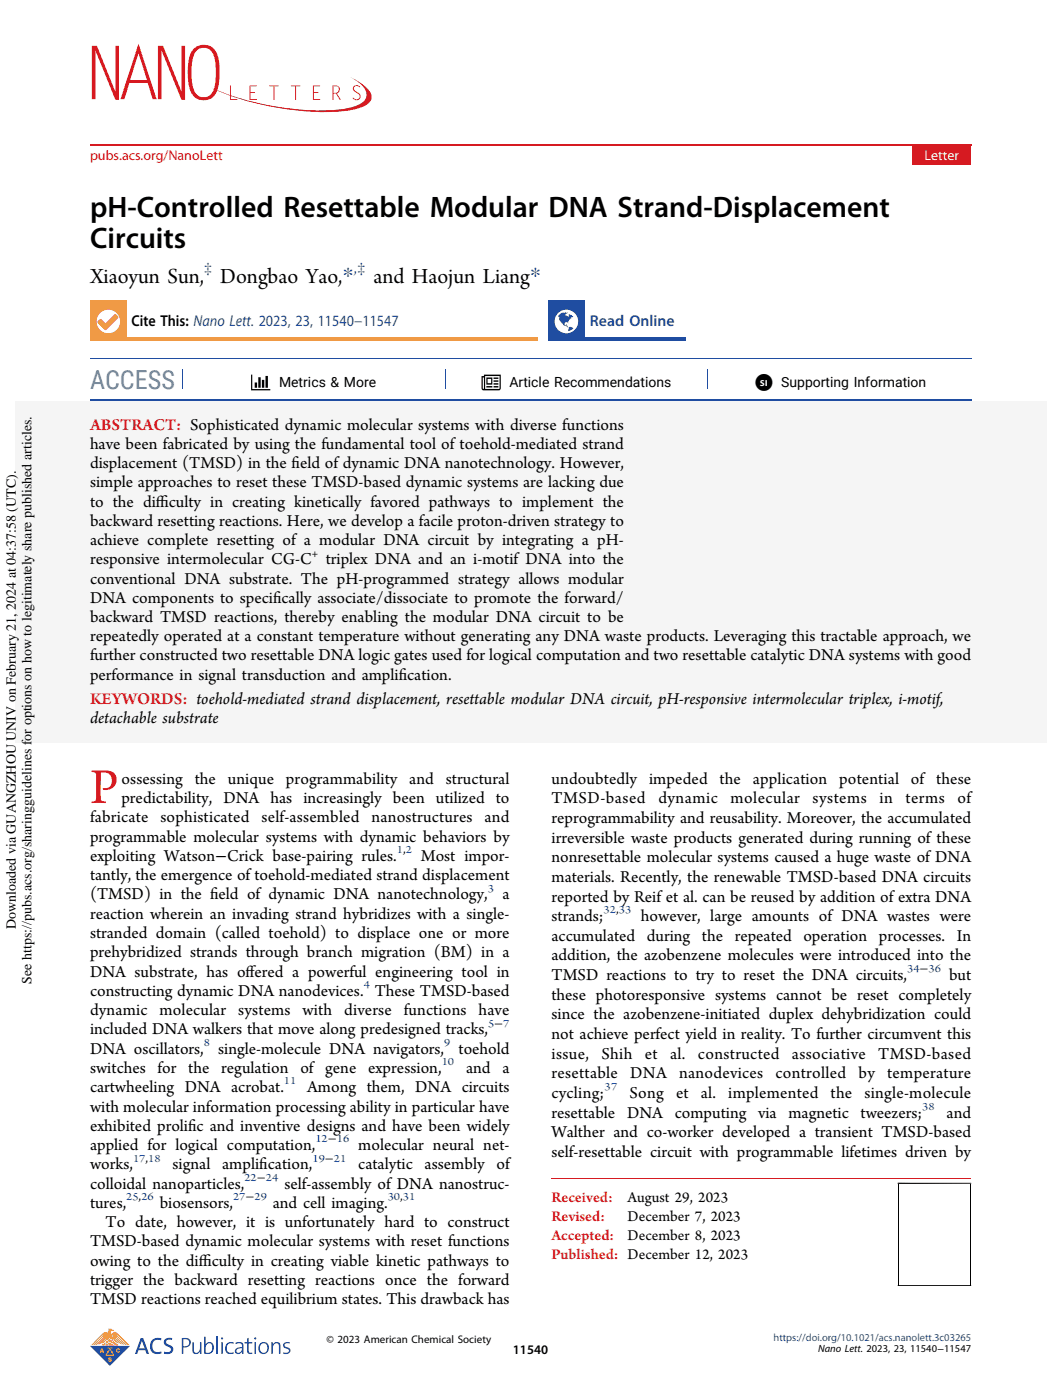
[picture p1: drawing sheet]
<svg xmlns="http://www.w3.org/2000/svg" width="214mm" height="283mm" viewBox="0 0 214 283" stroke-linecap="round" stroke-linejoin="round" font-family="sans-serif">
<defs><g id="words">
<text font-size="10.6" fill="#d61a21" x="18.2" y="162">P</text>
<g font-size="6">
<text x="18.2" y="43.7">pH-Controlled Resettable Modular DNA Strand-Displacement</text>
<text x="18.2" y="50.1">Circuits</text>
</g>
<text font-size="5.3" fill="#4094d1" x="18.2" y="78.4">ACCESS</text>
<g font-size="4.6">
<text x="18.2" y="57.1">Xiaoyun Sun,</text>
<text x="44.4" y="57.1">Dongbao Yao,*</text>
<text x="75.4" y="57.1">and Haojun Liang*</text>
</g>
<text font-size="4.4" x="152" y="78.3">*</text>
<g font-size="3.5" fill="#d61a21">
<text x="18.2" y="86.7">ABSTRACT: Sophisticated dynamic molecular systems with diverse functions</text>
<text x="18.2" y="142.1">KEYWORDS: toehold-mediated strand displacement, resettable modular DNA circuit, pH-responsive intermolecular triplex, i-motif,</text>
</g>
<g font-size="3.5">
<text x="18.2" y="90.6">have been fabricated by using the fundamental tool of toehold-mediated strand</text>
<text x="18.2" y="94.5">displacement (TMSD) in the f</text>
<text x="58.8" y="94.5">ield of dynamic DNA nanotechnology. However,</text>
<text x="18.2" y="98.4">simple approaches to reset these TMSD-based dynamic systems are lacking due</text>
<text x="18.2" y="102.2">to the dif</text>
<text x="18.2" y="106.1">backward resetting reactions. Here, we develop a facile proton-driven strategy to</text>
<text x="31.5" y="102.2">f</text>
<text x="31.5" y="102.2">iculty in creating kinetically favored pathways to implement the</text>
<text x="18.2" y="113.9">responsive intermolecular CG-C</text>
<text x="18.2" y="110">achieve complete resetting of a modular DNA circuit by integrating a pH-</text>
<text x="65.7" y="113.9">triplex DNA and an i-motif DNA into the</text>
<text x="18.2" y="117.8">conventional DNA substrate. The pH-programmed strategy allows modular</text>
<text x="18.2" y="121.6">DNA components to specif</text>
<text x="18.2" y="125.5">backward TMSD reactions, thereby enabling the modular DNA circuit to be</text>
<text x="55.1" y="121.6">ically associate/dissociate to promote the forward/</text>
<text x="18.2" y="129.4">repeatedly operated at a constant temperature without generating any DNA waste products. Leveraging this tractable approach, we</text>
<text x="18.2" y="133.3">further constructed two resettable DNA logic gates used for logical computation and two resettable catalytic DNA systems with good</text>
<text x="18.2" y="137.2">performance in signal transduction and amplif</text>
<text x="80.5" y="137.2">ication.</text>
<text x="18.2" y="146">detachable substrate</text>
<text x="24.5" y="158.2">ossessing the unique programmability and structural</text>
<text x="111.3" y="158.2">undoubtedly impeded the application potential of these</text>
<text x="18.2" y="165.9">fabricate sophisticated self-assembled nanostructures and</text>
<text x="24.5" y="162.1">predictability, DNA has increasingly been utilized to</text>
<text x="111.3" y="162.1">TMSD-based</text>
<text x="111.3" y="166.1">reprogrammability and reusability. Moreover, the accumulated</text>
<text x="132.8" y="162.1">dynamic</text>
<text x="147.4" y="162.1">molecular</text>
<text x="164" y="162.1">systems</text>
<text x="177.5" y="162.1">in</text>
<text x="182.7" y="162.1">terms</text>
<text x="193.2" y="162.1">of</text>
<text x="18.2" y="169.8">programmable molecular systems with dynamic behaviors by</text>
<text x="18.2" y="173.7">exploiting Watson−Crick base-pairing rules.</text>
<text x="84.9" y="173.7">Most impor-</text>
<text x="111.3" y="170.1">irreversible waste products generated during running of these</text>
<text x="18.2" y="177.6">tantly, the emergence oftoehold-mediated strand displacement</text>
<text x="111.3" y="174">nonresettable molecular systems caused a huge waste of DNA</text>
<text x="111.3" y="178">materials. Recently, the renewable TMSD-based DNA circuits</text>
<text x="18.2" y="181.5">(TMSD) in the f</text>
<text x="18.2" y="185.4">reaction wherein an invading strand hybridizes with a single-</text>
<text x="42.4" y="181.5">ield of dynamic DNA nanotechnology,</text>
<text x="101.4" y="181.5">a</text>
<text x="111.3" y="185.9">strands;</text>
<text x="111.3" y="181.9">reported by Reif et al. can be reused by addition of extra DNA</text>
<text x="129.3" y="185.9">however, large amounts of DNA wastes were</text>
<text x="18.2" y="189.3">stranded domain (called toehold) to displace one or more</text>
<text x="111.3" y="189.9">accumulated during the repeated operation processes. In</text>
<text x="18.2" y="193.2">prehybridized strands through branch migration (BM) in a</text>
<text x="18.2" y="197.1">DNA substrate, has of</text>
<text x="49.6" y="197.1">fered a powerful engineering tool in</text>
<text x="111.3" y="193.8">addition, the azobenzene molecules were introduced into the</text>
<text x="111.3" y="197.8">TMSD reactions to try to reset the DNA circuits,</text>
<text x="191.5" y="197.8">but</text>
<text x="18.2" y="201">constructing dynamic DNA nanodevices. These TMSD-based</text>
<text x="111.3" y="201.8">these photoresponsive systems cannot be reset completely</text>
<text x="18.2" y="204.9">dynamic molecular systems with diverse functions have</text>
<text x="18.2" y="208.8">included DNA walkers that move along predesigned tracks,</text>
<text x="111.3" y="205.7">since the azobenzene-initiated duplex dehybridization could</text>
<text x="111.3" y="209.7">not achieve perfect yield in reality. To further circumvent this</text>
<text x="18.2" y="212.6">DNA oscillators,</text>
<text x="44" y="212.6">single-molecule DNA navigators,</text>
<text x="92.5" y="212.6">toehold</text>
<text x="111.3" y="213.7">issue,</text>
<text x="121.4" y="213.7">Shih</text>
<text x="130.1" y="213.7">et</text>
<text x="135.2" y="213.7">al.</text>
<text x="140.8" y="213.7">constructed</text>
<text x="159.8" y="213.7">associative</text>
<text x="177.2" y="213.7">TMSD-based</text>
<text x="18.2" y="216.5">switches for the regulation of gene expression,</text>
<text x="18.2" y="220.4">cartwheeling DNA acrobat.</text>
<text x="62" y="220.4">Among them, DNA circuits</text>
<text x="94" y="216.5">and a</text>
<text x="111.3" y="217.6">resettable</text>
<text x="111.3" y="221.6">cycling;</text>
<text x="127" y="221.6">Song et al. implemented the</text>
<text x="127.2" y="217.6">DNA nanodevices controlled</text>
<text x="173.2" y="217.6">by temperature</text>
<text x="174.4" y="221.6">single-molecule</text>
<text x="18.2" y="224.3">with molecular information processing ability in particular have</text>
<text x="111.3" y="225.6">resettable DNA computing via magnetic tweezers;</text>
<text x="191" y="225.6">and</text>
<text x="18.2" y="228.2">exhibited prolif</text>
<text x="18.2" y="232.1">applied for logical computation,</text>
<text x="38" y="228.2">ic and inventive designs and have been widely</text>
<text x="72.3" y="232.1">molecular neural net-</text>
<text x="111.3" y="229.5">Walther and co-worker developed a transient TMSD-based</text>
<text x="111.3" y="233.5">self-resettable circuit with programmable lifetimes driven by</text>
<text x="18.2" y="239.9">colloidal nanoparticles,</text>
<text x="18.2" y="236">works,</text>
<text x="34.8" y="236">signal amplif</text>
<text x="52.3" y="236">ication,</text>
<text x="57.4" y="239.9">self-assembly of DNA nanostruc-</text>
<text x="72.3" y="236">catalytic assembly of</text>
<text x="18.2" y="243.8">tures,</text>
<text x="32.2" y="243.8">biosensors,</text>
<text x="55" y="243.8">and cell imaging.</text>
<text x="18.2" y="251.6">TMSD-based dynamic molecular systems with reset functions</text>
<text x="21.3" y="247.7">To date, however, it is unfortunately hard to construct</text>
<text x="18.2" y="255.4">owing to the dif</text>
<text x="40.1" y="255.4">f</text>
<text x="40.1" y="255.4">iculty in creating viable kinetic pathways to</text>
<text x="18.2" y="259.3">trigger the backward resetting reactions once the forward</text>
<text x="18.2" y="263.2">TMSD reactions reached equilibrium states. This drawback has</text>
</g>
<g font-size="3.2">
<text x="26.5" y="65.8">Cite This: Nano Lett. 2023, 23, 11540−11547</text>
<text x="126.6" y="242.5">August 29, 2023</text>
<text x="126.6" y="246.4">December 7, 2023</text>
<text x="126.6" y="250.2">December 8, 2023</text>
</g>
<text font-size="3.2" fill="#1f4da1" x="119" y="65.8">Read Online</text>
<g font-size="3.2" fill="#d61a21">
<text x="111.3" y="242.5">Received:</text>
<text x="111.3" y="246.4">Revised:</text>
<text x="111.3" y="250.2">Accepted:</text>
<text x="111.3" y="254.1">Published: December 12, 2023</text>
</g>
<g font-size="3.1" fill="#0d54a6">
<text x="41.1" y="55.1">‡</text>
<text x="71.4" y="55.1">,‡</text>
</g>
<text font-size="2.8" fill="#d61a21" x="18.2" y="32.3">pubs.acs.org/NanoLett</text>
<text font-size="2.8" fill="#fff" x="186.5" y="32.3">Letter</text>
<g font-size="2.8">
<text x="56.3" y="78.1">Metrics &amp; More</text>
<text x="102.8" y="78.1">Article Recommendations</text>
<text x="157.6" y="78.1">Supporting Information</text>
<text x="3.2" y="187.5" transform="rotate(-90 3.2 187.5)">Downloaded via GUANGZHOU UNIV on February 21, 2024 at 04:37:58 (UTC).</text>
<text x="6.3" y="198.5" transform="rotate(-90 6.3 198.5)">See https://pubs.acs.org/sharingguidelines for options on how to legitimately share published articles.</text>
</g>
<text font-size="2.6" x="103.5" y="273.3">11540</text>
<text font-size="2.4" fill="#fff" x="153.3" y="78">sı</text>
<text font-size="2.4" x="62.9" y="112.5">+</text>
<g font-size="2.4" fill="#0d54a6">
<text x="80.1" y="172.2">1,2</text>
<text x="98.4" y="179.9">3</text>
<text x="121.8" y="184.3">32,33</text>
<text x="183" y="196.2">34−36</text>
<text x="73.4" y="199.4">4</text>
<text x="98.5" y="207.2">5−7</text>
<text x="41.1" y="211.1">8</text>
<text x="89.1" y="215">10</text>
<text x="89.6" y="211.1">9</text>
<text x="57.3" y="218.9">11</text>
<text x="122" y="220">37</text>
<text x="186.1" y="224">38</text>
<text x="63.6" y="230.5">12−16</text>
<text x="26.8" y="234.4">17,18</text>
<text x="49.3" y="238.3">22−24</text>
<text x="63" y="234.4">19−21</text>
<text x="25.5" y="242.2">25,26</text>
<text x="47" y="242.2">27−29</text>
<text x="78.2" y="242.2">30,31</text>
</g>
<text font-size="2.2" x="65.9" y="271.1">© 2023 American Chemical Society</text>
<text font-size="2.1" fill="#0d54a6" x="156.1" y="270.6">https://doi.org/10.1021/acs.nanolett.3c03265</text>
<text font-size="2.1" x="165.1" y="272.9">Nano Lett. 2023, 23, 11540−11547</text>
</g></defs>
<path d="M18.2 60.7h7.4v8h-7.4z" fill="#f0993d"/>
<path d="M110.6 60.7h7.4v8h-7.4z" fill="#1f4da1"/>
<path d="M3.1 80.9h208.1v73.4h-208.1z" fill="#f5f5f5"/>
<g fill="#f0993d">
<path d="M18.2 68h7.4v.7h-7.4z"/>
<path d="M25.6 68h82.9v.7h-82.9z"/>
</g>
<g fill="#1f4da1">
<path d="M110.6 68h7.4v.7h-7.4z"/>
<path d="M118 68h20.5v.7h-20.5z"/>
</g>
<path d="M18.2 72.4h177.8M36.8 74.6v3.8M89.8 74.6v3.8M142.8 74.6v3.8" fill="none" stroke="#1f4da1" stroke-width=".2"/>
<path d="M18.2 80.7h177.8" fill="none" stroke="#1f4da1" stroke-width=".35"/>
<path d="M3.1 149.9h208.1v4.4h-208.1z" fill="#fff"/>
<g fill="#fff">
<path d="M20.1 64.4h.4l.8 .9 1.9-1.9 .3 .1 .4 .5-2.6 2.6-1.6-1.5v-.2zM19.5 64.9a2.38 2.38 0 0 0 4.7 0 2.38 2.38 0 0 0-4.7 0z"/>
<path d="M111.9 64.9a2.4 2.4 0 0 0 4.8 0 2.4 2.4 0 0 0-4.8 0zM112.9 63.4l.4-.3 .2 .1 .1-.2-.2 .1 .2-.1 .4 .2v-.2l.3 .2 .2-.2 .1 .2-.3 .1a.22 .22 0 0 0-.2 .3 .22 .22 0 0 0 .3 .1l.3 .3 .1-.6 .3 .2 .2-.1 .3 .3a.26 .26 0 0 1-.1 .3 .26 .26 0 0 1-.3 0l-.1 .1 .2-.1v.1a.88 .88 0 0 0-.6 1l-.2-.2-.5 .1a.24 .24 0 0 0-.1 .3 .24 .24 0 0 0 .3 .1h.2l-.1 .2h.2l.1 .5-.2-.3-.7-.3-.4-.6 .1 .3-.2-.3a.83 .83 0 0 1-.4-.9l-.2-.3zM114.7 66.1l.4-.1 .6 .2-1.1 .6z"/>
</g>
<g fill="#000">
<path d="M51.4 77.2v1.1h.5v-1.1zM52.1 76.1v2.2h.5v-2.2zM50.7 75.6v3.2h3.8v-.3h-3.6v-2.9zM52.8 76.7v1.6h.5v-1.6zM53.6 75.9v2.4h.5v-2.4z"/>
<path d="M98.4 76.5h.7v.8h-.7zM98.1 77.9v.3h1.2v-.3zM98.1 76.2v1.4h1.2v-1.4zM99.6 77.9v.3h1v-.3zM99.6 77.3v.3h1v-.3zM99.6 76.8v.2h1v-.2zM99.6 76.2v.3h1v-.3zM97.4 76.2h.2v2.1l-.1 .2-.1-.2zM97.9 75.9h2.9v2.5l-2.9 .1zM97.2 75.9v2.4l.1 .4 3.4 .1 .3-.2v-3h-3.4v.3z"/>
</g>
<path d="M111.3 237.9h84.7" fill="none" stroke="#d61a21" stroke-width=".35"/>
<path d="M111.3 238.1h84.7v.5h-84.7z" fill="#fff"/>
<path d="M181.1 238.7l.2 .3h-.2zM196 238.7v.3h-.2zM181.1 259.3h.2l-.2 .2zM195.8 259.3h.2v.2z" fill="#000"/>
<path d="M181.1 238.8h14.9M181.2 239v20.3M195.9 239v20.3M181.1 259.4h14.9" fill="none" stroke="#000" stroke-width=".2"/>
<path d="M18.2 29.3h177.8" fill="none" stroke="#d61a21" stroke-width=".35"/>
<path d="M184.1 29.3h11.9v3.8h-11.9z" fill="#d61a21"/>
<path d="M18.2 271.6h8l-4 4.1z" fill="#0054a5"/>
<path d="M22.3 272v.2l.4-.1v-.1zM23.6 272.2a.45 .45 0 0 0-.1 .7 .45 .45 0 0 0 .7-.2l-.4 .1-.1-.2 .1-.3 .4 .2a.43 .43 0 0 0-.6-.3zM18.2 271.5l.7-.2 1.8-1.8-2 2 .6-.2 1.6-1.5-1.7 1.6 .5-.1 1.4-1.3-1.4 1.4a2.93 2.93 0 0 0 1.6-1.2l-1 1 .5-.2 .7-.5 .2 .1 .3-.5 .3 .3 .3-.1v.5a2.37 2.37 0 0 0-.2-1.9l.1-.3 .5 .1-.1-.3-.5-.1h.2l-.6-.3-.3 .9 .3 .6a.72 .72 0 0 0-.6-.6 .72 .72 0 0 0-.8 .2zM20.6 271.2v.4h.5l.1-.5 .2 .1 .2-.3 .1 .2 .2-.5 .2 .3 .3-.1 .2 .3v-.1l.3 .3 .2-.2 .2 .5 .6-.1-.2-.3v.2l-.2-.4-.1 .2-.1-.3h-.3l-.1-.4-.3 .4-.1-.5-.3 .2-.1-.4-.4 .6-.2-.2-.1 .5-.3-.2-.3 .5zM22.9 268.9l-.3 .3 .2 .5a1.34 1.34 0 0 0 1 1.4l.4 .1-1-1 1.2 1.1 .4 .1-1.4-1.4a4.1 4.1 0 0 0 1.8 1.4l-1.7-1.6 .1-.1a4 4 0 0 0 2.1 1.7l-2-2 1.2 1.2a1.47 1.47 0 0 0 1.3 .8l-2.6-2.4-.4-.2zM21.7 272v.1a.7 .7 0 0 1 .7 .7l.4 .6h-1.3l.4-.4 .2-.5-.1-.2-.3 .4-.4 .8 .5 .2h.8a.29 .29 0 0 0 .3-.1 .29 .29 0 0 0 0-.4l-.2-.5-.6-.7zM21.9 270.8v.8h1.3l-.1-.4-.3 .2-.1-.3-.1 .2-.3-.4-.2 .2zM20.4 272.1l-.3 .9 .3-.1 .6 .1-.3-.9zM20.6 272.4v.3h-.1zM21.9 274v.4l.4 .2-.5-.1a.35 .35 0 0 0 .4 .3 .35 .35 0 0 0 .3-.5l-.4-.1h.5a.4 .4 0 0 0-.3-.3 .4 .4 0 0 0-.4 .1zM21.3 271.3l-.1 .3h.6l-.2-.5-.1 .3z" fill="#ffcd34"/>
<g fill="#0054a5">
<path d="M30.6 270.5a1.96 1.96 0 0 1 2-.4l-.1 .4a1.22 1.22 0 0 0-1.4 .2 1.22 1.22 0 0 0-.3 1.4 1.14 1.14 0 0 0 1.7 .6l.1 .4a1.57 1.57 0 0 1-1.8-.1 1.57 1.57 0 0 1-.5-1.8z"/>
<path d="M33.2 270.3l.6-.3h.6h.4l-.1 .4a.67 .67 0 0 0-.8 0 .67 .67 0 0 0-.3 .7l.3 .2a1.13 1.13 0 0 1 1 1.3 1.43 1.43 0 0 1-1.8 .6v-.4l.7 .1a.55 .55 0 0 0 .6-.2 .55 .55 0 0 0 0-.6l-.3-.2a1.12 1.12 0 0 1-1-1.3z"/>
<path d="M38.8 270.9h.3v1.5a.49 .49 0 0 0 .5 .6 .89 .89 0 0 0 .7-1v-1.1h.3v2.3h-.3l.1-.5a.8 .8 0 0 1-.9 .6 .8 .8 0 0 1-.7-.8z"/>
<path d="M28.4 270h.5l1.2 3.2h-.5l-.3-.7h-1.4l-.2 .7h-.5zM28.6 270.5l-.5 1.6h1.1z"/>
<path d="M36.7 270h.5a1.02 1.02 0 0 1 1.3 1 1.02 1.02 0 0 1-1.4 .9h-.1v1.3h-.3zM37 270.3v1.4a.8 .8 0 0 0 1.2-.7 .8 .8 0 0 0-1.2-.7z"/>
<path d="M41.2 269.8h.3l-.1 1.6a.89 .89 0 0 1 1.1-.5 .89 .89 0 0 1 .6 1 1.35 1.35 0 0 1-1.9 1.3zM41.9 271.2a1.8 1.8 0 0 0-.4 1.8 .99 .99 0 0 0 1.1-.2 .99 .99 0 0 0 .2-1.2l-.3-.5z"/>
</g>
<path d="M43.8 269.8v3.4" fill="none" stroke="#0054a5" stroke-width=".3"/>
<g fill="#0054a5">
<path d="M45.8 271.1l1-.2 .4 .1-.1 .2a.93 .93 0 0 0-1.1 .1 .93 .93 0 0 0-.2 1.1 .91 .91 0 0 0 1.3 .5l.1 .2a1.16 1.16 0 0 1-1.4-.1 1.16 1.16 0 0 1-.3-1.3z"/>
<path d="M49.9 270.1l.3-.1v.9h.7v.2h-.7v1.7l.1 .2h.6v.2l-.3 .1a.58 .58 0 0 1-.7-.7v-1.5h-.6v-.2h.6z"/>
<path d="M54.7 270.9h.3v.5a.8 .8 0 0 1 .9-.6 .8 .8 0 0 1 .7 .8v1.6h-.3v-1.5a.49 .49 0 0 0-.5-.6 .89 .89 0 0 0-.8 1v1.1h-.3z"/>
<path d="M57.3 271l.7-.2 .5 .1-.1 .2h-.4l-.5 .2v.4a1.25 1.25 0 0 1 1.1 .8 1.06 1.06 0 0 1-1.5 .7l.1-.3 .3 .1a.61 .61 0 0 0 .8-.4l-.1-.3a1.22 1.22 0 0 1-1.1-.8z"/>
<path d="M44.6 270.1a.21 .21 0 0 1 .4 0 .21 .21 0 0 1-.4 0zM44.7 270.9h.3v2.3h-.3z"/>
<path d="M47.5 271l.5-.1a.8 .8 0 0 1 1.1 .7v1.6h-.3l.1-.5a.74 .74 0 0 1-.9 .6 .74 .74 0 0 1-.6-.9 .74 .74 0 0 1 .9-.5h.5v-.2a.64 .64 0 0 0-.3-.6 .64 .64 0 0 0-.7 .1l-.2 .1zM47.7 272.4a.4 .4 0 0 0 .4 .6 .84 .84 0 0 0 .7-.9h-.5z"/>
<path d="M51.3 270.1a.21 .21 0 0 1 .4 0 .21 .21 0 0 1-.4 0zM51.4 270.9h.3v2.3h-.3z"/>
<path d="M52.5 271.1a1.09 1.09 0 0 1 1.4 0 1.09 1.09 0 0 1 .3 1.3 1.09 1.09 0 0 1-1.4 .8 1.09 1.09 0 0 1-.6-1.5zM52.7 271.3a.97 .97 0 0 0-.2 1.1 .97 .97 0 0 0 1 .6 .97 .97 0 0 0 .5-1.2 .97 .97 0 0 0-1.1-.7z"/>
</g>
<path d="M18.2 7.9h62v21h-62z" fill="#fff"/>
<path d="M18.2 4.8h57.1v22.5h-57.1z" fill="#fff"/>
<g fill="#d71920">
<path d="M18.5 9.3h1.1l3.7 9.2v-9.2h.7v10.8h-.7l-4-9.9-.1 9.8h-.7z"/>
<path d="M31.9 9.3h1l3.7 9.2v-9.2h.7v10.8h-.7l-4-9.9v9.8h-.7z"/>
<path d="M46.4 17.2h.2v2.8h1.3v.2h-1.5z"/>
<path d="M50.4 17.2h1.4v.2h-1.2v1.2h.9v.1h-.9v1.3h1.2v.2h-1.4z"/>
<path d="M54.3 17.2h1.9v.2h-.8v2.8h-.2v-2.8h-.9z"/>
<path d="M58.7 17.2h1.9v.2h-.9v2.8h-.2v-2.8h-.8z"/>
<path d="M63.1 17.2h1.5v.2h-1.3v1.2h.9v.1h-.9v1.3h1.3v.2h-1.5z"/>
<path d="M71.4 17.4a.97 .97 0 0 1 1.3 .1l-.1 .2a.6 .6 0 0 0-1-.2 .6 .6 0 0 0 .3 1l.2 .1a.86 .86 0 0 1 .5 1.4 .86 .86 0 0 1-1.5-.2l.2-.1a.68 .68 0 0 0 1.1 .2 .68 .68 0 0 0-.4-1.1 .85 .85 0 0 1-.6-1.4z"/>
<path d="M27.9 8.8l-3.6 11.2h.8l1-3.3h3.7l1 3.3h.8zM27.9 10.7l1.8 5.5h-3.4z"/>
<path d="M39 10a7.5 7.5 0 0 0-1.1 4.6 7.6 7.6 0 0 0 1.2 4.8 2.88 2.88 0 0 0 4.8-1.3 13.7 13.7 0 0 0-.1-7.3 2.89 2.89 0 0 0-4.8-.8zM39.6 10.2a2.08 2.08 0 0 1 3.6 1.1 12.8 12.8 0 0 1-.3 7.3 2.07 2.07 0 0 1-2.1 1 2.07 2.07 0 0 1-1.7-1.6 12.6 12.6 0 0 1 .2-7.2z"/>
<path d="M67.1 17.2v3h.2v-1.3h.5l.7 1.3h.3l-.8-1.3a.83 .83 0 0 0 .6-.9 .83 .83 0 0 0-.8-.8zM67.3 17.4h.5a.67 .67 0 0 1 .6 .7 .67 .67 0 0 1-.6 .6h-.5z"/>
</g>
<path d="M42.6 17.7a53.2 53.2 0 0 0 26.9 4.3 6.8 6.8 0 0 0 4.2-1.9 2.42 2.42 0 0 0-.8-3l-2.2-1.5a7.4 7.4 0 0 1 3.9 3.2 1.89 1.89 0 0 1-1.3 2.5 24.7 24.7 0 0 1-11.4 1.1 53.2 53.2 0 0 1-19.3-4.7z" fill="#a21e21"/>
<path d="M42.6 17.7a55.5 55.5 0 0 0 27.3 4.3 7 7 0 0 0 4.3-1.9 1.95 1.95 0 0 0-.7-2.5l-1.2-1.1-1.7-1a9.1 9.1 0 0 1 4.2 3.3 1.8 1.8 0 0 1-1.2 2.6 24.5 24.5 0 0 1-11.4 1.1 54.4 54.4 0 0 1-19.6-4.8z" fill="#d72027"/>
<use href="#words"/>
</svg>
